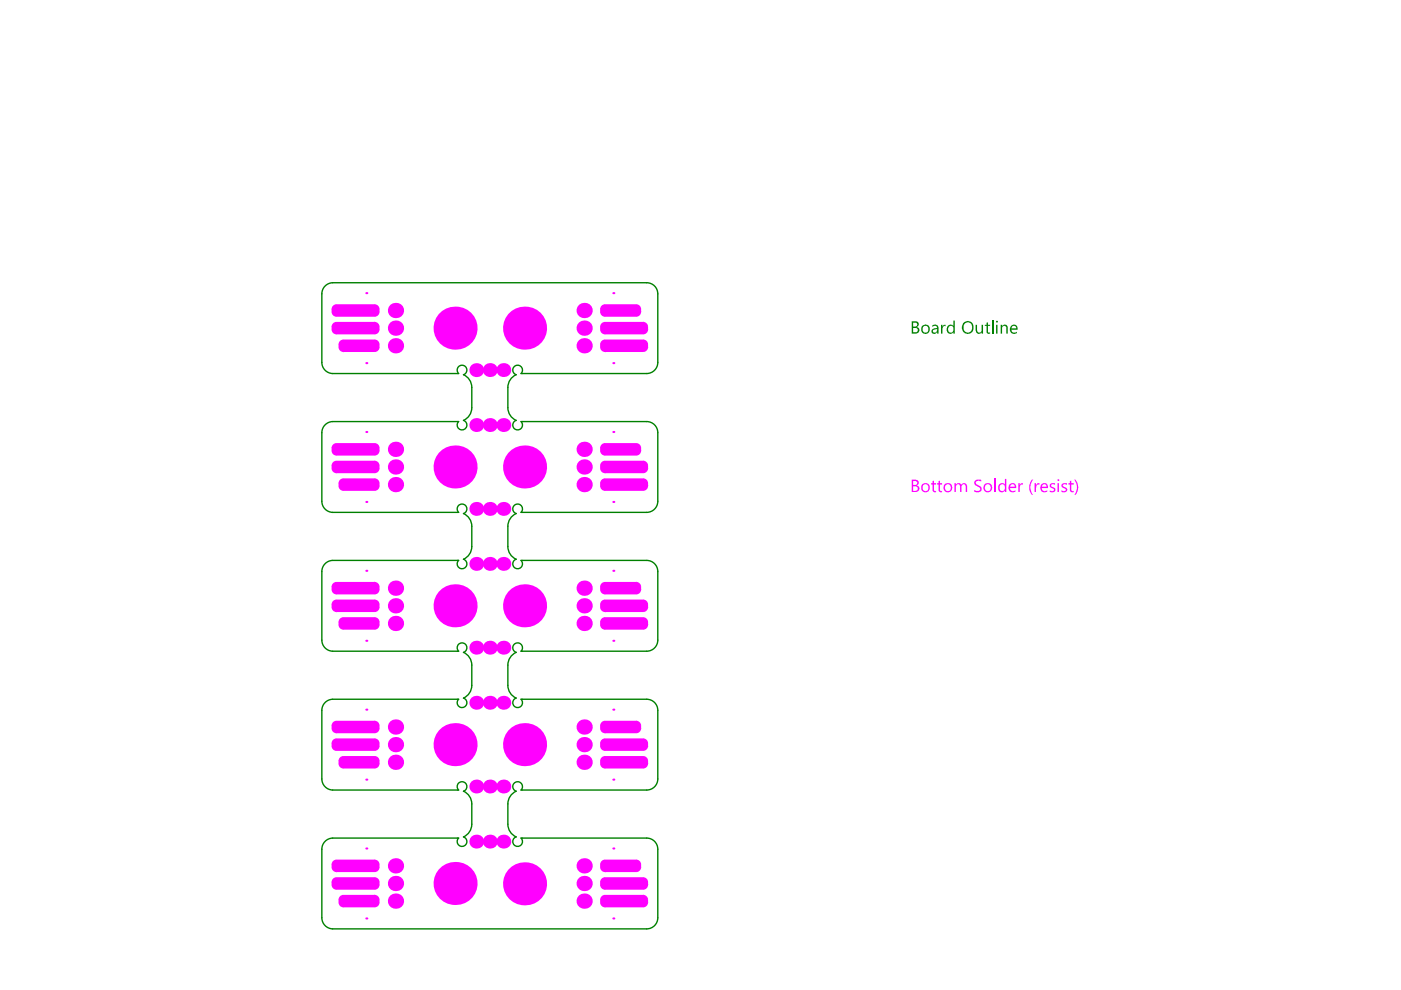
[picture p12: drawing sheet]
<svg xmlns="http://www.w3.org/2000/svg" width="297mm" height="210mm" viewBox="0 0 297 210" stroke-linecap="round" stroke-linejoin="round" font-family="sans-serif">
<g fill="#f0f">
<path d="M197.7 102l.3-.1v.5h.5v.3h-.5v1.1a.28 .28 0 0 0 .1 .3 .28 .28 0 0 0 .4 0l-.1 .3h-.3l-.4-.3v-1.4h-.3v-.3h.3z"/>
<path d="M199 102l.3-.1v.5h.4v.3h-.4v1.1a.28 .28 0 0 0 .1 .3 .28 .28 0 0 0 .3 0v.3h-.3l-.4-.3v-1.4h-.3v-.3h.3z"/>
<path d="M202.4 102.4h.3v.3a.64 .64 0 0 1 1.1 .1 .67 .67 0 0 1 .8-.3 .67 .67 0 0 1 .5 .7v1.1h-.3v-1a.47 .47 0 0 0-.5-.6 .47 .47 0 0 0-.4 .6v1h-.3v-1.1a.46 .46 0 0 0-.5-.5 .46 .46 0 0 0-.4 .6v1h-.3z"/>
<path d="M206.7 101.9l.4-.2h.9v.4h-.1a.75 .75 0 0 0-1.1 .3l.6 .5a.78 .78 0 0 1 .7 .9 .78 .78 0 0 1-1 .6l-.5-.1v-.4a.83 .83 0 0 0 1.2-.2l-.1-.4-.6-.3a.7 .7 0 0 1-.4-1.1z"/>
<path d="M193.6 102v.8h.4a.42 .42 0 0 0 .5-.4 .42 .42 0 0 0-.4-.4zM193.6 103.1v1h.5a.49 .49 0 0 0 .5-.5 .49 .49 0 0 0-.6-.5zM193.3 101.7h.9a.65 .65 0 0 1 .6 .6 .65 .65 0 0 1-.4 .7 .69 .69 0 0 1 .5 .8 .69 .69 0 0 1-.8 .5h-.8z"/>
<path d="M195.7 102.9a.75 .75 0 0 0-.1 .8 .75 .75 0 0 0 .7 .4 .71 .71 0 0 0 .5-1 .71 .71 0 0 0-1.1-.2zM195.2 103.4a1 1 0 0 1 2 0 1 1 0 0 1-2 0z"/>
<path d="M200.4 103a.76 .76 0 0 0 .1 .8 .76 .76 0 0 0 .8 .3l.1-.1a.75 .75 0 0 0 .1-.9 .75 .75 0 0 0-.9-.4zM200 103.4a1 1 0 0 1 2 0 1 1 0 0 1-2 0z"/>
<path d="M208.9 102.9a.69 .69 0 0 0 0 1 .69 .69 0 0 0 1 0l.1-.1a.7 .7 0 0 0-.2-.9 .7 .7 0 0 0-.9 0zM208.6 102.8a.96 .96 0 0 1 1.5-.1 .96 .96 0 0 1-.1 1.4 .96 .96 0 0 1-1.4-.3l-.1-.6z"/>
</g>
<path d="M211 101.5v2.8" fill="none" stroke="#f0f" stroke-width=".3"/>
<g fill="#f0f">
<path d="M215.9 102.4h.3v.4l.2-.3 .5-.1v.3h-.4l-.2 .3-.1 1.3h-.3z"/>
<path d="M218.7 101.7l.3 .1-.5 .9-.1 .9 .3 .8 .3 .5-.3-.1-.5-.9v-1.1z"/>
<path d="M219.3 102.4h.3v.4l.4-.4h.4v.3a.57 .57 0 0 0-.8 .7v.9h-.3z"/>
<path d="M222.6 102.7a.89 .89 0 0 1 1.1-.2v.3a.45 .45 0 0 0-.5-.2 .45 .45 0 0 0-.3 .5v.1a.68 .68 0 0 1 .7 .3 .68 .68 0 0 1 0 .7l-.8 .2-.2-.1v-.4a.48 .48 0 0 0 .5 .3 .48 .48 0 0 0 .4-.5l-.2-.1a.91 .91 0 0 1-.7-.9z"/>
<path d="M225.1 102.7h.1a.95 .95 0 0 1 1-.2v.3a.46 .46 0 0 0-.5-.1 .46 .46 0 0 0-.4 .3l.4 .3a.59 .59 0 0 1 .6 .7 .59 .59 0 0 1-.8 .4l-.4-.1-.1-.4a.54 .54 0 0 0 .6 .3 .54 .54 0 0 0 .4-.4l-.3-.2a.67 .67 0 0 1-.6-.9z"/>
<path d="M226.8 102l.3-.1v.5h.6v.3h-.6v1.2l.3 .3 .3-.1-.1 .3-.5-.1-.3-.3v-1.3h-.3v-.3h.3z"/>
<path d="M227.7 101.7h.3l.3 .3 .3 1.2-.1 1-.4 .7h-.4l.5-.7 .1-1.2-.1-.6z"/>
<path d="M211.8 102.7a.82 .82 0 0 1 1.3 0v-1.2h.3v2.8h-.3v-.3a.82 .82 0 0 1-1.1 .3 .82 .82 0 0 1-.4-1.1zM212.1 102.8l-.1 .2a.66 .66 0 0 0 0 .9 .66 .66 0 0 0 .9 0l.2-.8a.6 .6 0 0 0-1-.3z"/>
<path d="M214.2 103l-.1 .2h1.1a.5 .5 0 0 0-.4-.6 .5 .5 0 0 0-.6 .4zM214 102.7l.3-.2a.81 .81 0 0 1 .9 .1 .81 .81 0 0 1 .3 .9h-1.4a.71 .71 0 0 0 .5 .6 .71 .71 0 0 0 .7-.2v.3l-.2 .1a1.01 1.01 0 0 1-1.2-.4 1.01 1.01 0 0 1 .1-1.2z"/>
<path d="M220.9 103l-.1 .2h1.1a.5 .5 0 0 0-.4-.6 .5 .5 0 0 0-.6 .4zM220.7 102.8a.83 .83 0 0 1 1-.3 .83 .83 0 0 1 .5 1l-1.4 .1a.72 .72 0 0 0 1.2 .3v.3l-.2 .1a.97 .97 0 0 1-1.1-.3 .97 .97 0 0 1 0-1.2z"/>
<path d="M224.2 101.8a.2 .2 0 0 1 .4 0 .2 .2 0 0 1-.4 0zM224.2 102.4h.3v1.9h-.3z"/>
<path d="M136.4 69.9h1zM136.4 69.9h1a1.03 1.03 0 0 1-1 1z"/>
<path d="M136.4 68.2v1.1zM136.4 68.2a1.03 1.03 0 0 1 1 1.1h-1z"/>
<path d="M127.2 69.3h1.1zM127.4 68.7l.9-.5v1.1h-1.1z"/>
<path d="M128.3 69.9v1zM127.2 69.9h1.1v1a1.03 1.03 0 0 1-1.1-1z"/>
<path d="M134.9 66.1h1zM134.9 66.1h1a1.03 1.03 0 0 1-1 1.1z"/>
<path d="M134.9 64.5v1zM134.9 64.5a1.03 1.03 0 0 1 1 1h-1z"/>
<path d="M127.2 65.5h1.1zM127.4 64.9l.9-.4v1h-1.1z"/>
<path d="M128.3 66.1v1.1zM127.2 66.1h1.1v1.1a1.03 1.03 0 0 1-1.1-1.1z"/>
<path d="M136.4 73.6h1zM136.4 73.6h1a1.03 1.03 0 0 1-1 1z"/>
<path d="M136.4 72v1zM136.4 72a1.03 1.03 0 0 1 1 1h-1z"/>
<path d="M127.2 73h1.1zM127.4 72.4l.9-.4v1h-1.1z"/>
<path d="M128.3 73.6v1zM127.2 73.6h1.1v1a1.03 1.03 0 0 1-1.1-1z"/>
<path d="M70.3 69.3h1zM70.5 68.7l.8-.5v1.1h-1z"/>
<path d="M71.3 69.9v1zM70.3 69.9h1v1a1.03 1.03 0 0 1-1-1z"/>
<path d="M79.4 69.9h1.1zM79.4 69.9h1.1a1.03 1.03 0 0 1-1.1 1z"/>
<path d="M79.4 68.2v1.1zM79.4 68.2a1.03 1.03 0 0 1 1.1 1.1h-1.1z"/>
<path d="M71.8 73h1zM72 72.4l.8-.4v1h-1z"/>
<path d="M72.8 73.6v1zM71.8 73.6h1v1a1.03 1.03 0 0 1-1-1z"/>
<path d="M79.4 73.6h1.1zM79.4 73.6h1.1a1.03 1.03 0 0 1-1.1 1z"/>
<path d="M79.4 72v1zM79.4 72a1.03 1.03 0 0 1 1.1 1h-1.1z"/>
<path d="M70.3 65.5h1zM70.5 64.9l.8-.4v1h-1z"/>
<path d="M71.3 66.1v1.1zM70.3 66.1h1v1.1a1.03 1.03 0 0 1-1-1.1z"/>
<path d="M79.4 66.1h1.1zM79.4 66.1h1.1a1.03 1.03 0 0 1-1.1 1.1z"/>
<path d="M79.4 64.5v1zM79.4 64.5a1.03 1.03 0 0 1 1.1 1h-1.1z"/>
<path d="M136.4 99.3h1zM136.4 99.3h1a1.03 1.03 0 0 1-1 1z"/>
<path d="M136.4 97.7v1zM136.4 97.7a1.03 1.03 0 0 1 1 1h-1z"/>
<path d="M127.2 98.7h1.1zM127.4 98.1l.9-.4v1h-1.1z"/>
<path d="M128.3 99.3v1zM127.2 99.3h1.1v1a1.03 1.03 0 0 1-1.1-1z"/>
<path d="M134.9 95.6h1zM134.9 95.6h1a1.03 1.03 0 0 1-1 1z"/>
<path d="M134.9 93.9v1.1zM134.9 93.9a1.03 1.03 0 0 1 1 1.1h-1z"/>
<path d="M127.2 95h1.1zM127.4 94.4l.9-.5v1.1h-1.1z"/>
<path d="M128.3 95.6v1zM127.2 95.6h1.1v1a1.03 1.03 0 0 1-1.1-1z"/>
<path d="M136.4 103h1zM136.4 103h1a1.03 1.03 0 0 1-1 1.1z"/>
<path d="M136.4 101.4v1.1zM136.4 101.4a1.03 1.03 0 0 1 1 1.1h-1z"/>
<path d="M127.2 102.5h1.1zM127.4 101.8l.9-.4v1.1h-1.1z"/>
<path d="M128.3 103v1.1zM127.2 103h1.1v1.1a1.03 1.03 0 0 1-1.1-1.1z"/>
<path d="M70.3 98.7h1zM70.5 98.1l.8-.4v1h-1z"/>
<path d="M71.3 99.3v1zM70.3 99.3h1v1a1.03 1.03 0 0 1-1-1z"/>
<path d="M79.4 99.3h1.1zM79.4 99.3h1.1a1.03 1.03 0 0 1-1.1 1z"/>
<path d="M79.4 97.7v1zM79.4 97.7a1.03 1.03 0 0 1 1.1 1h-1.1z"/>
<path d="M71.8 102.5h1zM72 101.8l.8-.4v1.1h-1z"/>
<path d="M72.8 103v1.1zM71.8 103h1v1.1a1.03 1.03 0 0 1-1-1.1z"/>
<path d="M79.4 103h1.1zM79.4 103h1.1a1.03 1.03 0 0 1-1.1 1.1z"/>
<path d="M79.4 101.4v1.1zM79.4 101.4a1.03 1.03 0 0 1 1.1 1.1h-1.1z"/>
<path d="M70.3 95h1zM70.5 94.4l.8-.5v1.1h-1z"/>
<path d="M71.3 95.6v1zM70.3 95.6h1v1a1.03 1.03 0 0 1-1-1z"/>
<path d="M79.4 95.6h1.1zM79.4 95.6h1.1a1.03 1.03 0 0 1-1.1 1z"/>
<path d="M79.4 93.9v1.1zM79.4 93.9a1.03 1.03 0 0 1 1.1 1.1h-1.1z"/>
<path d="M136.4 128.7h1zM136.4 128.7h1a1.03 1.03 0 0 1-1 1.1z"/>
<path d="M136.4 127.1v1.1zM136.4 127.1a1.03 1.03 0 0 1 1 1.1h-1z"/>
<path d="M127.2 128.2h1.1zM127.4 127.5l.9-.4v1.1h-1.1z"/>
<path d="M128.3 128.7v1.1zM127.2 128.7h1.1v1.1a1.03 1.03 0 0 1-1.1-1.1z"/>
<path d="M134.9 125h1zM134.9 125h1a1.03 1.03 0 0 1-1 1z"/>
<path d="M134.9 123.4v1zM134.9 123.4a1.03 1.03 0 0 1 1 1h-1z"/>
<path d="M127.2 124.4h1.1zM127.4 123.8l.9-.4v1h-1.1z"/>
<path d="M128.3 125v1zM127.2 125h1.1v1a1.03 1.03 0 0 1-1.1-1z"/>
<path d="M136.4 132.5h1zM136.4 132.5h1a1.03 1.03 0 0 1-1 1z"/>
<path d="M136.4 130.9v1zM136.4 130.9a1.03 1.03 0 0 1 1 1h-1z"/>
<path d="M127.2 131.9h1.1zM127.4 131.3l.9-.4v1h-1.1z"/>
<path d="M128.3 132.5v1zM127.2 132.5h1.1v1a1.03 1.03 0 0 1-1.1-1z"/>
<path d="M70.3 128.2h1zM70.5 127.5l.8-.4v1.1h-1z"/>
<path d="M71.3 128.7v1.1zM70.3 128.7h1v1.1a1.03 1.03 0 0 1-1-1.1z"/>
<path d="M79.4 128.7h1.1zM79.4 128.7h1.1a1.03 1.03 0 0 1-1.1 1.1z"/>
<path d="M79.4 127.1v1.1zM79.4 127.1a1.03 1.03 0 0 1 1.1 1.1h-1.1z"/>
<path d="M71.8 131.9h1zM72 131.3l.8-.4v1h-1z"/>
<path d="M72.8 132.5v1zM71.8 132.5h1v1a1.03 1.03 0 0 1-1-1z"/>
<path d="M79.4 132.5h1.1zM79.4 132.5h1.1a1.03 1.03 0 0 1-1.1 1z"/>
<path d="M79.4 130.9v1zM79.4 130.9a1.03 1.03 0 0 1 1.1 1h-1.1z"/>
<path d="M70.3 124.4h1zM70.5 123.8l.8-.4v1h-1z"/>
<path d="M71.3 125v1zM70.3 125h1v1a1.03 1.03 0 0 1-1-1z"/>
<path d="M79.4 125h1.1zM79.4 125h1.1a1.03 1.03 0 0 1-1.1 1z"/>
<path d="M79.4 123.4v1zM79.4 123.4a1.03 1.03 0 0 1 1.1 1h-1.1z"/>
<path d="M136.4 158.2h1zM136.4 158.2h1a1.03 1.03 0 0 1-1 1z"/>
<path d="M136.4 156.6v1zM136.4 156.6a1.03 1.03 0 0 1 1 1h-1z"/>
<path d="M127.2 157.6h1.1zM127.4 157l.9-.4v1h-1.1z"/>
<path d="M128.3 158.2v1zM127.2 158.2h1.1v1a1.03 1.03 0 0 1-1.1-1z"/>
<path d="M134.9 154.4h1zM134.9 154.4h1a1.03 1.03 0 0 1-1 1.1z"/>
<path d="M134.9 152.8v1.1zM134.9 152.8a1.03 1.03 0 0 1 1 1.1h-1z"/>
<path d="M127.2 153.9h1.1zM127.4 153.2l.9-.4v1.1h-1.1z"/>
<path d="M128.3 154.4v1.1zM127.2 154.4h1.1v1.1a1.03 1.03 0 0 1-1.1-1.1z"/>
<path d="M136.4 161.9h1zM136.4 161.9h1a1.03 1.03 0 0 1-1 1z"/>
<path d="M136.4 160.3v1zM136.4 160.3a1.03 1.03 0 0 1 1 1h-1z"/>
<path d="M127.2 161.3h1.1zM127.4 160.7l.9-.4v1h-1.1z"/>
<path d="M128.3 161.9v1zM127.2 161.9h1.1v1a1.03 1.03 0 0 1-1.1-1z"/>
<path d="M70.3 157.6h1zM70.5 157l.8-.4v1h-1z"/>
<path d="M71.3 158.2v1zM70.3 158.2h1v1a1.03 1.03 0 0 1-1-1z"/>
<path d="M79.4 158.2h1.1zM79.4 158.2h1.1a1.03 1.03 0 0 1-1.1 1z"/>
<path d="M79.4 156.6v1zM79.4 156.6a1.03 1.03 0 0 1 1.1 1h-1.1z"/>
<path d="M71.8 161.3h1zM72 160.7l.8-.4v1h-1z"/>
<path d="M72.8 161.9v1zM71.8 161.9h1v1a1.03 1.03 0 0 1-1-1z"/>
<path d="M79.4 161.9h1.1zM79.4 161.9h1.1a1.03 1.03 0 0 1-1.1 1z"/>
<path d="M79.4 160.3v1zM79.4 160.3a1.03 1.03 0 0 1 1.1 1h-1.1z"/>
<path d="M70.3 153.9h1zM70.5 153.2l.8-.4v1.1h-1z"/>
<path d="M71.3 154.4v1.1zM70.3 154.4h1v1.1a1.03 1.03 0 0 1-1-1.1z"/>
<path d="M79.4 154.4h1.1zM79.4 154.4h1.1a1.03 1.03 0 0 1-1.1 1.1z"/>
<path d="M79.4 152.8v1.1zM79.4 152.8a1.03 1.03 0 0 1 1.1 1.1h-1.1z"/>
<path d="M136.4 187.6h1zM136.4 187.6h1a1.03 1.03 0 0 1-1 1z"/>
<path d="M136.4 186v1zM136.4 186a1.03 1.03 0 0 1 1 1h-1z"/>
<path d="M127.2 187h1.1zM127.4 186.4l.9-.4v1h-1.1z"/>
<path d="M128.3 187.6v1zM127.2 187.6h1.1v1a1.03 1.03 0 0 1-1.1-1z"/>
<path d="M134.9 183.9h1zM134.9 183.9h1a1.03 1.03 0 0 1-1 1z"/>
<path d="M134.9 182.3v1zM134.9 182.3a1.03 1.03 0 0 1 1 1h-1z"/>
<path d="M127.2 183.3h1.1zM127.4 182.7l.9-.4v1h-1.1z"/>
<path d="M128.3 183.9v1zM127.2 183.9h1.1v1a1.03 1.03 0 0 1-1.1-1z"/>
<path d="M136.4 191.3h1zM136.4 191.3h1a1.03 1.03 0 0 1-1 1.1z"/>
<path d="M136.4 189.7v1.1zM136.4 189.7a1.03 1.03 0 0 1 1 1.1h-1z"/>
<path d="M127.2 190.8h1.1zM127.4 190.2l.9-.5v1.1h-1.1z"/>
<path d="M128.3 191.3v1.1zM127.2 191.3h1.1v1.1a1.03 1.03 0 0 1-1.1-1.1z"/>
<path d="M70.3 187h1zM70.5 186.4l.8-.4v1h-1z"/>
<path d="M71.3 187.6v1zM70.3 187.6h1v1a1.03 1.03 0 0 1-1-1z"/>
<path d="M79.4 187.6h1.1zM79.4 187.6h1.1a1.03 1.03 0 0 1-1.1 1z"/>
<path d="M79.4 186v1zM79.4 186a1.03 1.03 0 0 1 1.1 1h-1.1z"/>
<path d="M71.8 190.8h1zM72 190.2l.8-.5v1.1h-1z"/>
<path d="M72.8 191.3v1.1zM71.8 191.3h1v1.1a1.03 1.03 0 0 1-1-1.1z"/>
<path d="M79.4 191.3h1.1zM79.4 191.3h1.1a1.03 1.03 0 0 1-1.1 1.1z"/>
<path d="M79.4 189.7v1.1zM79.4 189.7a1.03 1.03 0 0 1 1.1 1.1h-1.1z"/>
<path d="M70.3 183.3h1zM70.5 182.7l.8-.4v1h-1z"/>
<path d="M71.3 183.9v1zM70.3 183.9h1v1a1.03 1.03 0 0 1-1-1z"/>
<path d="M79.4 183.9h1.1zM79.4 183.9h1.1a1.03 1.03 0 0 1-1.1 1z"/>
<path d="M79.4 182.3v1zM79.4 182.3a1.03 1.03 0 0 1 1.1 1h-1.1z"/>
<circle cx="77.7" cy="179.9" r=".22"/>
<circle cx="83.9" cy="191.1" r="1.62"/>
<circle cx="83.9" cy="128.4" r="1.62"/>
<circle cx="77.7" cy="150.5" r=".22"/>
<circle cx="77.7" cy="165.3" r=".22"/>
<circle cx="77.7" cy="135.9" r=".22"/>
<circle cx="83.9" cy="183.6" r="1.62"/>
<circle cx="96.5" cy="157.9" r="4.6"/>
<circle cx="83.9" cy="187.3" r="1.62"/>
<circle cx="83.9" cy="157.9" r="1.62"/>
<circle cx="83.9" cy="154.1" r="1.62"/>
<circle cx="83.9" cy="161.6" r="1.62"/>
<circle cx="83.9" cy="132.2" r="1.62"/>
<circle cx="130" cy="194.7" r=".22"/>
<circle cx="123.9" cy="191.1" r="1.62"/>
<circle cx="111.2" cy="187.4" r="4.6"/>
<circle cx="96.5" cy="187.3" r="4.6"/>
<circle cx="123.9" cy="187.3" r="1.62"/>
<circle cx="123.9" cy="183.6" r="1.62"/>
<circle cx="130" cy="179.9" r=".22"/>
<circle cx="101" cy="178.4" r="1.47"/>
<circle cx="103.9" cy="178.4" r="1.47"/>
<circle cx="106.7" cy="178.4" r="1.47"/>
<circle cx="101" cy="166.8" r="1.47"/>
<circle cx="103.9" cy="166.8" r="1.47"/>
<circle cx="106.7" cy="166.8" r="1.47"/>
<circle cx="130" cy="165.3" r=".22"/>
<circle cx="123.9" cy="161.6" r="1.62"/>
<circle cx="111.2" cy="157.9" r="4.6"/>
<circle cx="123.9" cy="157.9" r="1.62"/>
<circle cx="123.9" cy="154.1" r="1.62"/>
<circle cx="130" cy="150.5" r=".22"/>
<circle cx="101" cy="149" r="1.47"/>
<circle cx="103.9" cy="149" r="1.47"/>
<circle cx="106.7" cy="149" r="1.47"/>
<circle cx="103.9" cy="137.3" r="1.47"/>
<circle cx="106.7" cy="137.3" r="1.47"/>
<circle cx="101" cy="137.3" r="1.47"/>
<circle cx="130" cy="135.9" r=".22"/>
<circle cx="123.9" cy="132.2" r="1.62"/>
<circle cx="77.7" cy="77" r=".22"/>
<circle cx="77.7" cy="62.2" r=".22"/>
<circle cx="77.7" cy="121" r=".22"/>
<circle cx="77.7" cy="106.4" r=".22"/>
<circle cx="77.7" cy="91.6" r=".22"/>
<circle cx="83.9" cy="65.8" r="1.62"/>
<circle cx="83.9" cy="73.3" r="1.62"/>
<circle cx="83.9" cy="69.6" r="1.62"/>
<circle cx="83.9" cy="124.7" r="1.62"/>
<circle cx="83.9" cy="95.3" r="1.62"/>
<circle cx="83.9" cy="102.7" r="1.62"/>
<circle cx="83.9" cy="99" r="1.62"/>
<circle cx="96.5" cy="128.4" r="4.6"/>
<circle cx="123.9" cy="124.7" r="1.62"/>
<circle cx="130" cy="121" r=".22"/>
<circle cx="101" cy="119.6" r="1.47"/>
<circle cx="103.9" cy="119.6" r="1.47"/>
<circle cx="106.7" cy="119.6" r="1.47"/>
<circle cx="101" cy="107.9" r="1.47"/>
<circle cx="103.9" cy="107.9" r="1.47"/>
<circle cx="106.7" cy="107.9" r="1.47"/>
<circle cx="130" cy="106.4" r=".22"/>
<circle cx="123.9" cy="102.7" r="1.62"/>
<circle cx="96.5" cy="99" r="4.6"/>
<circle cx="111.2" cy="99" r="4.6"/>
<circle cx="123.9" cy="99" r="1.62"/>
<circle cx="123.9" cy="95.3" r="1.62"/>
<circle cx="130" cy="91.6" r=".22"/>
<circle cx="101" cy="90.1" r="1.47"/>
<circle cx="103.9" cy="90.1" r="1.47"/>
<circle cx="106.7" cy="90.1" r="1.47"/>
<circle cx="101" cy="78.5" r="1.47"/>
<circle cx="103.9" cy="78.5" r="1.47"/>
<circle cx="106.7" cy="78.5" r="1.47"/>
<circle cx="130" cy="77" r=".22"/>
<circle cx="123.9" cy="73.3" r="1.62"/>
<circle cx="96.5" cy="69.6" r="4.6"/>
<circle cx="111.2" cy="69.6" r="4.6"/>
<circle cx="123.9" cy="69.6" r="1.62"/>
<circle cx="123.9" cy="65.8" r="1.62"/>
<circle cx="130" cy="62.2" r=".22"/>
<circle cx="77.7" cy="194.7" r=".22"/>
<circle cx="111.2" cy="128.4" r="4.6"/>
<circle cx="123.9" cy="128.4" r="1.62"/>
</g>
<g fill="#f0f">
<path d="M127.2 69.3l1.1-1.1h8.1l1 1.1v.6l-1 1h-8.1l-1.1-1z" fill-rule="evenodd"/>
<path d="M127.2 65.5l1.1-1h6.6l1 1v.6l-1 1.1h-6.6l-1.1-1.1z" fill-rule="evenodd"/>
<path d="M127.2 73l1.1-1h8.1l1 1v.6l-1 1h-8.1l-1.1-1z" fill-rule="evenodd"/>
<path d="M70.3 69.3l1-1.1h8.1l1.1 1.1v.6l-1.1 1h-8.1l-1-1z" fill-rule="evenodd"/>
<path d="M71.8 73l1-1h6.6l1.1 1v.6l-1.1 1h-6.6l-1-1z" fill-rule="evenodd"/>
<path d="M70.3 65.5l1-1h8.1l1.1 1v.6l-1.1 1.1h-8.1l-1-1.1z" fill-rule="evenodd"/>
<path d="M127.2 98.7l1.1-1h8.1l1 1v.6l-1 1h-8.1l-1.1-1z" fill-rule="evenodd"/>
<path d="M127.2 95l1.1-1.1h6.6l1 1.1v.6l-1 1h-6.6l-1.1-1z" fill-rule="evenodd"/>
<path d="M127.2 102.5l1.1-1.1h8.1l1 1.1v.5l-1 1.1h-8.1l-1.1-1.1z" fill-rule="evenodd"/>
<path d="M70.3 98.7l1-1h8.1l1.1 1v.6l-1.1 1h-8.1l-1-1z" fill-rule="evenodd"/>
<path d="M71.8 102.5l1-1.1h6.6l1.1 1.1v.5l-1.1 1.1h-6.6l-1-1.1z" fill-rule="evenodd"/>
<path d="M70.3 95l1-1.1h8.1l1.1 1.1v.6l-1.1 1h-8.1l-1-1z" fill-rule="evenodd"/>
<path d="M127.2 128.2l1.1-1.1h8.1l1 1.1v.5l-1 1.1h-8.1l-1.1-1.1z" fill-rule="evenodd"/>
<path d="M127.2 124.4l1.1-1h6.6l1 1v.6l-1 1h-6.6l-1.1-1z" fill-rule="evenodd"/>
<path d="M127.2 131.9l1.1-1h8.1l1 1v.6l-1 1h-8.1l-1.1-1z" fill-rule="evenodd"/>
<path d="M70.3 128.2l1-1.1h8.1l1.1 1.1v.5l-1.1 1.1h-8.1l-1-1.1z" fill-rule="evenodd"/>
<path d="M71.8 131.9l1-1h6.6l1.1 1v.6l-1.1 1h-6.6l-1-1z" fill-rule="evenodd"/>
<path d="M70.3 124.4l1-1h8.1l1.1 1v.6l-1.1 1h-8.1l-1-1z" fill-rule="evenodd"/>
<path d="M127.2 157.6l1.1-1h8.1l1 1v.6l-1 1h-8.1l-1.1-1z" fill-rule="evenodd"/>
<path d="M127.2 153.9l1.1-1.1h6.6l1 1.1v.5l-1 1.1h-6.6l-1.1-1.1z" fill-rule="evenodd"/>
<path d="M127.2 161.3l1.1-1h8.1l1 1v.6l-1 1h-8.1l-1.1-1z" fill-rule="evenodd"/>
<path d="M70.3 157.6l1-1h8.1l1.1 1v.6l-1.1 1h-8.1l-1-1z" fill-rule="evenodd"/>
<path d="M71.8 161.3l1-1h6.6l1.1 1v.6l-1.1 1h-6.6l-1-1z" fill-rule="evenodd"/>
<path d="M70.3 153.9l1-1.1h8.1l1.1 1.1v.5l-1.1 1.1h-8.1l-1-1.1z" fill-rule="evenodd"/>
<path d="M127.2 187l1.1-1h8.1l1 1v.6l-1 1h-8.1l-1.1-1z" fill-rule="evenodd"/>
<path d="M127.2 183.3l1.1-1h6.6l1 1v.6l-1 1h-6.6l-1.1-1z" fill-rule="evenodd"/>
<path d="M127.2 190.8l1.1-1.1h8.1l1 1.1v.5l-1 1.1h-8.1l-1.1-1.1z" fill-rule="evenodd"/>
<path d="M70.3 187l1-1h8.1l1.1 1v.6l-1.1 1h-8.1l-1-1z" fill-rule="evenodd"/>
<path d="M71.8 190.8l1-1.1h6.6l1.1 1.1v.5l-1.1 1.1h-6.6l-1-1.1z" fill-rule="evenodd"/>
<path d="M70.3 183.3l1-1h8.1l1.1 1v.6l-1.1 1h-8.1l-1-1z" fill-rule="evenodd"/>
</g>
<g fill="none" stroke="#008000" stroke-width=".29">
<path d="M70.5 59.9h66.6M68.2 62.3v14.5M70.5 79.2h26.5M110.7 79.2h26.4M139.5 62.3v14.5M68.2 91.7v14.6M70.5 89.4h26.5M100 82.1v4.3M107.7 82.1v4.3M110.7 89.4h26.4M139.5 91.7v14.6M70.5 108.6h26.5"/>
<path d="M70.5 118.8h26.5M100 111.6v4.3M107.7 111.6v4.3M110.7 108.6h26.4M110.7 118.8h26.4M68.2 121.2v14.5M70.5 138.1h26.5M110.7 138.1h26.4M139.5 121.2v14.5M68.2 150.6v14.6M70.5 148.3h26.5M100 141v4.3"/>
<path d="M107.7 141v4.3M110.7 148.3h26.4M139.5 150.6v14.6M70.5 177.7h26.5M70.5 167.5h26.5M100 170.5v4.2M107.7 170.5v4.2M110.7 177.7h26.4M110.7 167.5h26.4M68.2 180v14.6M70.5 196.9h66.6M139.5 180v14.6"/>
</g>
<g fill="#008000">
<path d="M199.5 68.9h.3v.3l.3-.3h.4v.3a.48 .48 0 0 0-.6 0 .48 .48 0 0 0-.1 .6v.9h-.3z"/>
<path d="M206.8 68.9h.3v1a.5 .5 0 0 0 .5 .6 .5 .5 0 0 0 .5-.6v-1h.3v1.8h-.3v-.3a.69 .69 0 0 1-.8 .3 .69 .69 0 0 1-.5-.7z"/>
<path d="M209.2 68.4l.3-.1v.6h.4v.2h-.4v1.3h.4v.3l-.2 .1-.5-.3v-1.4h-.4v-.2h.4z"/>
<path d="M193.6 68.4v.8h.4a.42 .42 0 0 0 .5-.3 .42 .42 0 0 0-.4-.5zM193.6 69.5v.9h.5a.46 .46 0 0 0 .5-.5 .46 .46 0 0 0-.6-.4zM193.3 68.1h.8a.65 .65 0 0 1 .7 .6 .65 .65 0 0 1-.4 .7 .68 .68 0 0 1 .5 .8 .68 .68 0 0 1-.8 .5h-.8z"/>
<path d="M195.7 69.3l-.1 .2a.69 .69 0 0 0 .6 1 .69 .69 0 0 0 .6-1 .67 .67 0 0 0-1.1-.2zM195.4 69.2a.99 .99 0 0 1 1.7 .1 .99 .99 0 0 1-.8 1.5 1.01 1.01 0 0 1-.9-.5 1.01 1.01 0 0 1 0-1.1z"/>
<path d="M197.8 70.1a.45 .45 0 0 0 .5 .4 .45 .45 0 0 0 .4-.5v-.2zM197.6 69h.1a.79 .79 0 0 1 1.3 .5v1.2h-.3v-.3a.61 .61 0 0 1-1 .3 .61 .61 0 0 1 .1-1l.9-.2a.59 .59 0 0 0-.5-.4 .59 .59 0 0 0-.6 .2z"/>
<path d="M200.9 69.1h.1a.67 .67 0 0 1 1.1 0v-1.1h.3v2.7h-.3v-.3a.83 .83 0 0 1-1.1 .2 .83 .83 0 0 1-.2-1.1zM201.2 69.2v.1a.72 .72 0 0 0-.1 .9 .72 .72 0 0 0 .7 .3l.3-.4v-.5a.55 .55 0 0 0-.3-.5 .55 .55 0 0 0-.6 .1z"/>
<path d="M204.5 68.7l-.2 .4a.97 .97 0 0 0 .4 1.3 .97 .97 0 0 0 1.3-.4l.1-.3a.97 .97 0 0 0-.4-1.2 .97 .97 0 0 0-1.2 .2zM204.2 68.6l.2-.2a1.29 1.29 0 0 1 1.6 0 1.29 1.29 0 0 1 .3 1.7 1.28 1.28 0 0 1-1.8 .5 1.28 1.28 0 0 1-.3-1.9z"/>
</g>
<path d="M210.4 68v2.7" fill="none" stroke="#008000" stroke-width=".3"/>
<g fill="#008000">
<path d="M212.2 68.9h.3v.3a.65 .65 0 0 1 .8-.3 .65 .65 0 0 1 .4 .7v1.1h-.3v-1a.47 .47 0 0 0-.5-.6 .47 .47 0 0 0-.4 .6v1h-.3z"/>
<path d="M211.1 68.2a.25 .25 0 0 1 .5 0 .25 .25 0 0 1-.5 0zM211.2 68.9h.3v1.8h-.3z"/>
<path d="M214.6 69.2l-.2 .4h1.1a.51 .51 0 0 0-.4-.5 .51 .51 0 0 0-.5 .1zM214.4 69a.8 .8 0 0 1 .9-.1 .8 .8 0 0 1 .5 .8v.2h-1.4a.74 .74 0 0 0 1.2 .5v.3h-.1a.95 .95 0 0 1-1.2-.4 .95 .95 0 0 1 .1-1.2z"/>
</g>
<g fill="none" stroke="#008000" stroke-width=".29">
<path d="M70.5 59.9a2.36 2.36 0 0 0-2.3 2.4M137.1 59.9a2.35 2.35 0 0 1 2.4 2.4M68.2 76.8a2.36 2.36 0 0 0 2.3 2.4M97 79.2h.2a1.03 1.03 0 0 1 .1-1.6 1.03 1.03 0 0 1 1.6 .4 1.03 1.03 0 0 1-.6 1.4 2.95 2.95 0 0 1 1.7 2.7M110.7 79.2h-.2a1.03 1.03 0 0 0-.1-1.6 1.03 1.03 0 0 0-1.6 .4 1.03 1.03 0 0 0 .6 1.4 2.94 2.94 0 0 0-1.7 2.7M139.5 76.8a2.35 2.35 0 0 1-2.4 2.4M70.5 89.4a2.36 2.36 0 0 0-2.3 2.3M100 86.4a2.94 2.94 0 0 1-1.7 2.7 1.03 1.03 0 0 1 .6 1.5 1.03 1.03 0 0 1-1.6 .3 1.03 1.03 0 0 1-.1-1.5h-.2M107.7 86.4a2.94 2.94 0 0 0 1.7 2.7 1.03 1.03 0 0 0-.6 1.5 1.03 1.03 0 0 0 1.6 .3 1.03 1.03 0 0 0 .1-1.5h.2M137.1 89.4a2.35 2.35 0 0 1 2.4 2.3M68.2 106.3a2.36 2.36 0 0 0 2.3 2.3M70.5 118.8a2.36 2.36 0 0 0-2.3 2.4"/>
<path d="M97 108.6h.2a1.03 1.03 0 0 1 .1-1.5 1.03 1.03 0 0 1 1.6 .3 1.03 1.03 0 0 1-.6 1.5 2.95 2.95 0 0 1 1.7 2.7M100 115.9a2.95 2.95 0 0 1-1.7 2.7 1.03 1.03 0 0 1 .6 1.4 1.03 1.03 0 0 1-1.6 .4 1.03 1.03 0 0 1-.1-1.6h-.2M107.7 115.9a2.95 2.95 0 0 0 1.7 2.7 1.03 1.03 0 0 0-.6 1.4 1.03 1.03 0 0 0 1.6 .4 1.03 1.03 0 0 0 .1-1.6h.2M110.7 108.6h-.2a1.03 1.03 0 0 0-.1-1.5 1.03 1.03 0 0 0-1.6 .3 1.03 1.03 0 0 0 .6 1.5 2.95 2.95 0 0 0-1.7 2.7M137.1 118.8a2.35 2.35 0 0 1 2.4 2.4M139.5 106.3a2.35 2.35 0 0 1-2.4 2.3M68.2 135.7a2.36 2.36 0 0 0 2.3 2.4M97 138.1h.2a1.03 1.03 0 0 1 .1-1.6 1.03 1.03 0 0 1 1.6 .4 1.03 1.03 0 0 1-.6 1.4 2.94 2.94 0 0 1 1.7 2.7M110.7 138.1h-.2a1.03 1.03 0 0 0-.1-1.6 1.03 1.03 0 0 0-1.6 .4 1.03 1.03 0 0 0 .6 1.4 2.95 2.95 0 0 0-1.7 2.7M139.5 135.7a2.35 2.35 0 0 1-2.4 2.4M70.5 148.3a2.36 2.36 0 0 0-2.3 2.3M100 145.3a2.94 2.94 0 0 1-1.7 2.7 1.03 1.03 0 0 1 .6 1.5 1.03 1.03 0 0 1-1.6 .3 1.03 1.03 0 0 1-.1-1.5h-.2"/>
<path d="M107.7 145.3a2.95 2.95 0 0 0 1.7 2.7 1.03 1.03 0 0 0-.6 1.5 1.03 1.03 0 0 0 1.6 .3 1.03 1.03 0 0 0 .1-1.5h.2M137.1 148.3a2.35 2.35 0 0 1 2.4 2.3M68.2 165.2a2.36 2.36 0 0 0 2.3 2.3M70.5 177.7a2.36 2.36 0 0 0-2.3 2.3M97 167.5h.2a1.03 1.03 0 0 1 .1-1.6 1.03 1.03 0 0 1 1.6 .4 1.03 1.03 0 0 1-.6 1.5 2.95 2.95 0 0 1 1.7 2.7M100 174.7a2.94 2.94 0 0 1-1.7 2.7 1.03 1.03 0 0 1 .6 1.5 1.03 1.03 0 0 1-1.6 .4 1.03 1.03 0 0 1-.1-1.6h-.2M107.7 174.7a2.94 2.94 0 0 0 1.7 2.7 1.03 1.03 0 0 0-.6 1.5 1.03 1.03 0 0 0 1.6 .4 1.03 1.03 0 0 0 .1-1.6h.2M110.7 167.5h-.2a1.03 1.03 0 0 0-.1-1.6 1.03 1.03 0 0 0-1.6 .4 1.03 1.03 0 0 0 .6 1.5 2.94 2.94 0 0 0-1.7 2.7M137.1 177.7a2.35 2.35 0 0 1 2.4 2.3M139.5 165.2a2.35 2.35 0 0 1-2.4 2.3M68.2 194.6a2.36 2.36 0 0 0 2.3 2.3M139.5 194.6a2.35 2.35 0 0 1-2.4 2.3"/>
</g>
</svg>
